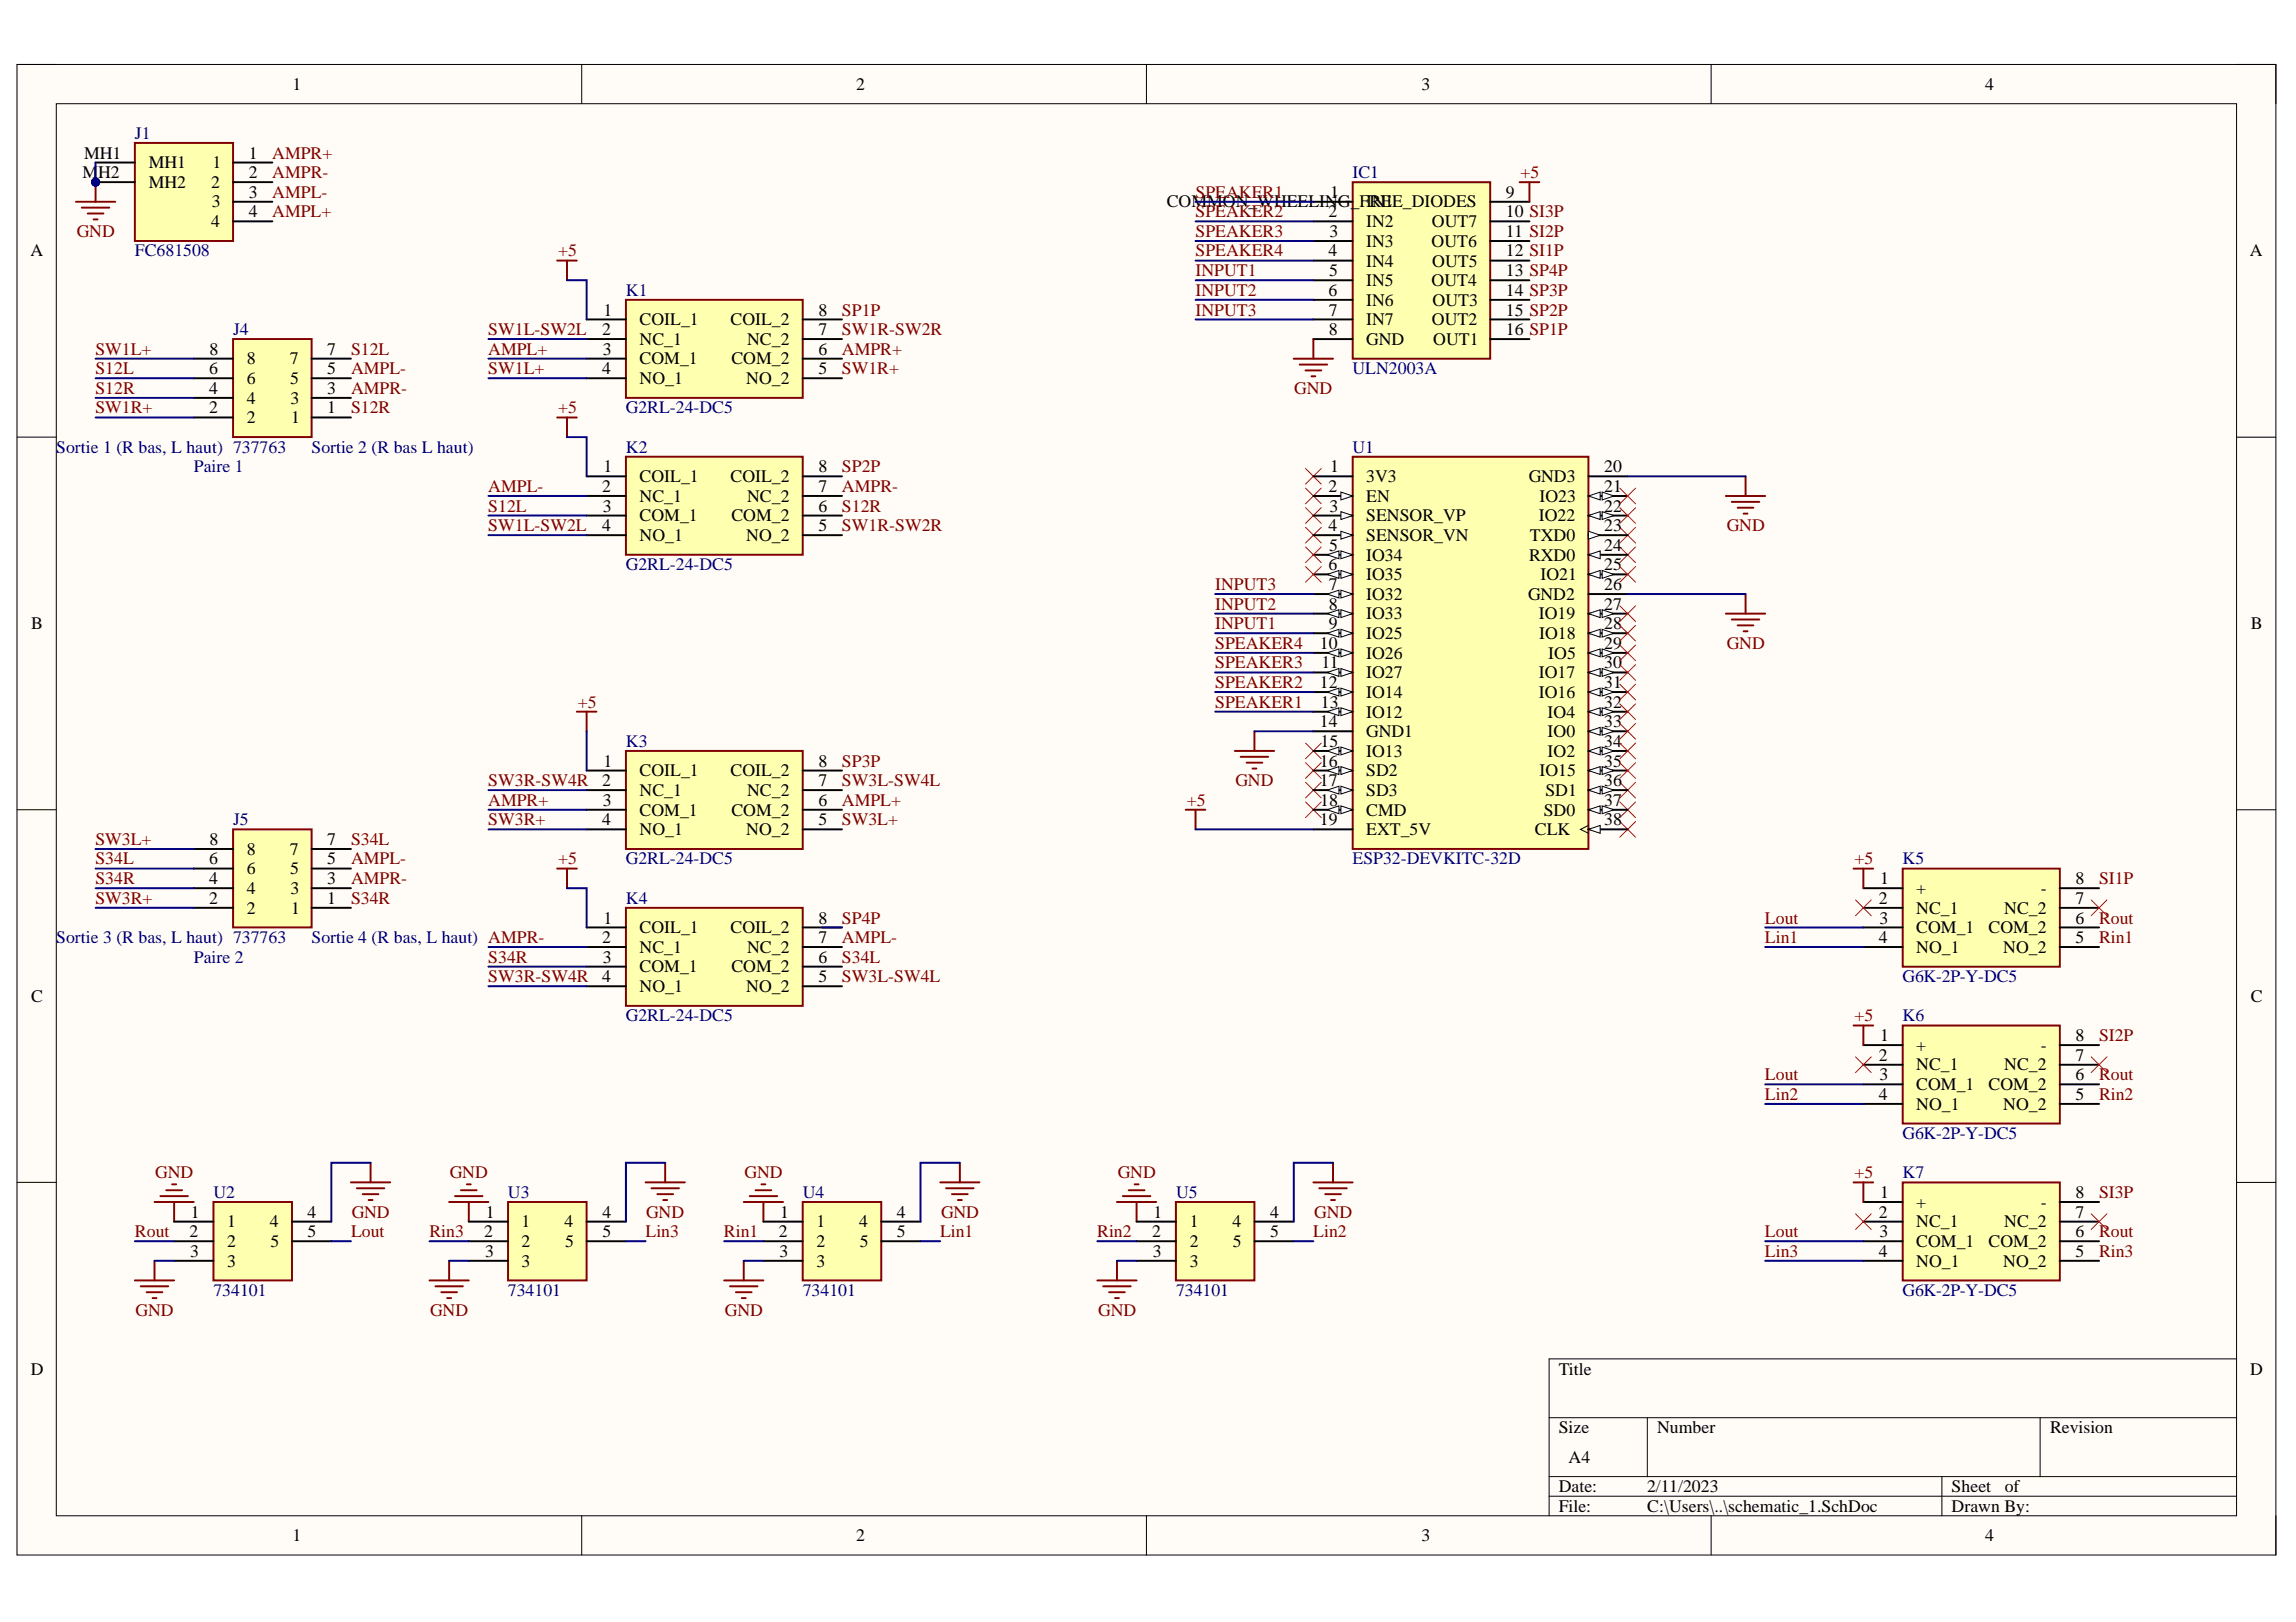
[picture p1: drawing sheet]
<svg xmlns="http://www.w3.org/2000/svg" width="297mm" height="210mm" viewBox="0 0 297 210" stroke-linecap="round" stroke-linejoin="round" font-family="sans-serif">
<defs><g id="words">
<g font-size="2.3">
<text x="37.8" y="11.6">1</text>
<text x="110.7" y="11.6">2</text>
<text x="183.9" y="11.6">3</text>
<text x="256.8" y="11.6">4</text>
<text x="10.7" y="23.1">MH2</text>
<text x="10.9" y="20.5">MH1</text>
<text x="19.2" y="21.8">MH1</text>
<text x="27.5" y="21.8">1</text>
<text x="32.2" y="20.5">1</text>
<text x="32.2" y="23.1">2</text>
<text x="19.2" y="24.3">MH2</text>
<text x="27.3" y="24.3">2</text>
<text x="27.3" y="29.4">4</text>
<text x="27.4" y="26.9">3</text>
<text x="32.2" y="25.6">3</text>
<text x="32.2" y="28.1">4</text>
<text x="151" y="26.9">COMMON_WHEELING_FREE_DIODES</text>
<text x="171.9" y="28.1">2</text>
<text x="172.1" y="25.6">1</text>
<text x="176.8" y="26.9">IN1</text>
<text x="176.8" y="29.4">IN2</text>
<text x="185.3" y="29.4">OUT7</text>
<text x="194.8" y="25.6">9</text>
<text x="194.8" y="28.1">10 SI3P</text>
<text x="3.9" y="33.2">A</text>
<text x="171.9" y="33.2">4</text>
<text x="172" y="35.8">5</text>
<text x="172" y="30.7">3</text>
<text x="176.8" y="31.9">IN3</text>
<text x="176.8" y="34.5">IN4</text>
<text x="185.2" y="31.9">OUT6</text>
<text x="185.3" y="34.5">OUT5</text>
<text x="194.8" y="30.7">11 SI2P</text>
<text x="194.8" y="33.2">12 SI1P</text>
<text x="194.8" y="35.8">13 SP4P</text>
<text x="291.1" y="33.2">A</text>
<text x="78.1" y="40.8">1</text>
<text x="105.9" y="40.8">8</text>
<text x="171.9" y="38.3">6</text>
<text x="171.9" y="40.8">7</text>
<text x="176.8" y="37">IN5</text>
<text x="176.8" y="39.6">IN6</text>
<text x="185.2" y="37">OUT4</text>
<text x="185.3" y="39.6">OUT3</text>
<text x="194.8" y="38.3">14 SP3P</text>
<text x="194.8" y="40.8">15 SP2P</text>
<text x="27.1" y="45.9">8</text>
<text x="31.9" y="47.2">8</text>
<text x="37.5" y="47.2">7</text>
<text x="42.3" y="45.9">7</text>
<text x="77.9" y="43.4">2</text>
<text x="78" y="45.9">3</text>
<text x="82.8" y="42.1">COIL_1</text>
<text x="82.8" y="44.6">NC_1</text>
<text x="82.8" y="47.2">COM_1</text>
<text x="94.5" y="42.1">COIL_2</text>
<text x="94.6" y="47.2">COM_2</text>
<text x="96.7" y="44.6">NC_2</text>
<text x="105.9" y="45.9">6</text>
<text x="105.9" y="43.4">7</text>
<text x="171.9" y="43.4">8</text>
<text x="176.8" y="42.1">IN7</text>
<text x="176.8" y="44.6">GND</text>
<text x="185.3" y="42.1">OUT2</text>
<text x="185.4" y="44.6">OUT1</text>
<text x="194.8" y="43.4">16 SP1P</text>
<text x="27.1" y="53.5">2</text>
<text x="27.1" y="51">4</text>
<text x="27.1" y="48.4">6</text>
<text x="31.9" y="52.2">4</text>
<text x="31.9" y="49.7">6</text>
<text x="37.5" y="49.7">5</text>
<text x="37.6" y="52.2">3</text>
<text x="42.3" y="53.5">1</text>
<text x="42.3" y="51">3</text>
<text x="42.3" y="48.4">5</text>
<text x="77.9" y="48.4">4</text>
<text x="82.8" y="49.7">NO_1</text>
<text x="96.5" y="49.7">NO_2</text>
<text x="105.9" y="48.4">5</text>
<text x="31.9" y="54.8">2</text>
<text x="37.7" y="54.8">1</text>
<text x="77.9" y="63.7">2</text>
<text x="78.1" y="61.1">1</text>
<text x="82.8" y="62.4">COIL_1</text>
<text x="82.8" y="64.9">NC_1</text>
<text x="94.5" y="62.4">COIL_2</text>
<text x="96.7" y="64.9">NC_2</text>
<text x="105.9" y="63.7">7</text>
<text x="105.9" y="61.1">8</text>
<text x="171.9" y="63.7">2</text>
<text x="172.1" y="61.1">1</text>
<text x="176.8" y="62.4">3V3</text>
<text x="176.8" y="64.9">EN</text>
<text x="197.8" y="62.4">GND3</text>
<text x="199.2" y="64.9">IO23</text>
<text x="207.5" y="61.1">20</text>
<text x="207.5" y="63.7">21</text>
<text x="77.9" y="68.7">4</text>
<text x="78" y="66.2">3</text>
<text x="82.8" y="67.5">COM_1</text>
<text x="82.8" y="70">NO_1</text>
<text x="94.6" y="67.5">COM_2</text>
<text x="96.5" y="70">NO_2</text>
<text x="105.9" y="68.7">5</text>
<text x="105.9" y="66.2">6</text>
<text x="171.9" y="68.7">4</text>
<text x="172" y="71.3">5</text>
<text x="172" y="66.2">3</text>
<text x="176.8" y="67.5">SENSOR_VP</text>
<text x="176.8" y="70">SENSOR_VN</text>
<text x="197.9" y="70">TXD0</text>
<text x="199.1" y="67.5">IO22</text>
<text x="207.5" y="66.2">22</text>
<text x="207.5" y="68.7">23</text>
<text x="207.5" y="71.3">24</text>
<text x="171.9" y="73.8">6</text>
<text x="171.9" y="76.4">7</text>
<text x="176.8" y="72.5">IO34</text>
<text x="176.8" y="75.1">IO35</text>
<text x="176.8" y="77.6">IO32</text>
<text x="197.7" y="77.6">GND2</text>
<text x="197.8" y="72.5">RXD0</text>
<text x="199.3" y="75.1">IO21</text>
<text x="207.5" y="73.8">25</text>
<text x="207.5" y="76.4">26</text>
<text x="4" y="81.4">B</text>
<text x="170.7" y="84">10</text>
<text x="171.9" y="78.9">8</text>
<text x="171.9" y="81.4">9</text>
<text x="176.8" y="80.2">IO33</text>
<text x="176.8" y="82.7">IO25</text>
<text x="199.1" y="80.2">IO19</text>
<text x="199.1" y="82.7">IO18</text>
<text x="207.5" y="78.9">27</text>
<text x="207.5" y="81.4">28</text>
<text x="207.5" y="84">29</text>
<text x="291.2" y="81.4">B</text>
<text x="170.7" y="89.1">12</text>
<text x="171" y="86.5">11</text>
<text x="176.8" y="85.2">IO26</text>
<text x="176.8" y="87.8">IO27</text>
<text x="199.1" y="87.8">IO17</text>
<text x="200.3" y="85.2">IO5</text>
<text x="207.5" y="86.5">30</text>
<text x="207.5" y="89.1">31</text>
<text x="170.7" y="94.1">14</text>
<text x="170.9" y="91.6">13</text>
<text x="176.8" y="90.3">IO14</text>
<text x="176.8" y="92.9">IO12</text>
<text x="176.8" y="95.4">GND1</text>
<text x="199.1" y="90.3">IO16</text>
<text x="200.2" y="92.9">IO4</text>
<text x="200.2" y="95.4">IO0</text>
<text x="207.5" y="91.6">32</text>
<text x="207.5" y="94.1">33</text>
<text x="77.9" y="101.7">2</text>
<text x="78.1" y="99.2">1</text>
<text x="82.8" y="100.5">COIL_1</text>
<text x="94.5" y="100.5">COIL_2</text>
<text x="105.9" y="101.7">7</text>
<text x="105.9" y="99.2">8</text>
<text x="170.7" y="99.2">16</text>
<text x="170.7" y="101.7">17</text>
<text x="170.8" y="96.7">15</text>
<text x="176.8" y="97.9">IO13</text>
<text x="176.8" y="100.5">SD2</text>
<text x="199.2" y="100.5">IO15</text>
<text x="200.2" y="97.9">IO2</text>
<text x="207.5" y="96.7">34</text>
<text x="207.5" y="99.2">35</text>
<text x="207.5" y="101.7">36</text>
<text x="77.9" y="106.8">4</text>
<text x="78" y="104.3">3</text>
<text x="82.8" y="103">NC_1</text>
<text x="82.8" y="105.5">COM_1</text>
<text x="94.6" y="105.5">COM_2</text>
<text x="96.7" y="103">NC_2</text>
<text x="105.9" y="106.8">5</text>
<text x="105.9" y="104.3">6</text>
<text x="170.7" y="106.8">19</text>
<text x="170.8" y="104.3">18</text>
<text x="176.8" y="103">SD3</text>
<text x="176.8" y="105.5">CMD</text>
<text x="199.7" y="105.5">SD0</text>
<text x="199.9" y="103">SD1</text>
<text x="207.5" y="104.3">37</text>
<text x="207.5" y="106.8">38</text>
<text x="27.1" y="111.9">6</text>
<text x="27.1" y="109.3">8</text>
<text x="31.9" y="113.1">6</text>
<text x="31.9" y="110.6">8</text>
<text x="37.5" y="110.6">7</text>
<text x="37.5" y="113.1">5</text>
<text x="42.3" y="111.9">5</text>
<text x="42.3" y="109.3">7</text>
<text x="82.8" y="108.1">NO_1</text>
<text x="96.5" y="108.1">NO_2</text>
<text x="176.8" y="108.1">EXT_5V</text>
<text x="198.6" y="108.1">CLK</text>
<text x="27.1" y="117">2</text>
<text x="27.1" y="114.4">4</text>
<text x="31.9" y="118.2">2</text>
<text x="31.9" y="115.7">4</text>
<text x="37.6" y="115.7">3</text>
<text x="37.7" y="118.2">1</text>
<text x="42.3" y="117">1</text>
<text x="42.3" y="114.4">3</text>
<text x="78.1" y="119.5">1</text>
<text x="105.9" y="119.5">8</text>
<text x="243.1" y="117">2</text>
<text x="243.1" y="119.5">3</text>
<text x="243.2" y="114.4">1</text>
<text x="247.9" y="115.7">+</text>
<text x="247.9" y="118.2">NC_1</text>
<text x="259.3" y="118.2">NC_2</text>
<text x="264" y="115.7">-</text>
<text x="268.5" y="119.5">6</text>
<text x="268.5" y="117">7</text>
<text x="268.5" y="114.4">8</text>
<text x="77.9" y="122">2</text>
<text x="78" y="124.6">3</text>
<text x="82.8" y="120.8">COIL_1</text>
<text x="82.8" y="123.3">NC_1</text>
<text x="82.8" y="125.8">COM_1</text>
<text x="94.5" y="120.8">COIL_2</text>
<text x="94.6" y="125.8">COM_2</text>
<text x="96.7" y="123.3">NC_2</text>
<text x="105.9" y="124.6">6</text>
<text x="105.9" y="122">7</text>
<text x="243.1" y="122">4</text>
<text x="247.9" y="120.8">COM_1</text>
<text x="247.9" y="123.3">NO_1</text>
<text x="257.3" y="120.8">COM_2</text>
<text x="259.2" y="123.3">NO_2</text>
<text x="268.5" y="122">5</text>
<text x="4" y="129.6">C</text>
<text x="77.9" y="127.1">4</text>
<text x="82.8" y="128.4">NO_1</text>
<text x="96.5" y="128.4">NO_2</text>
<text x="105.9" y="127.1">5</text>
<text x="291.2" y="129.6">C</text>
<text x="243.1" y="137.3">2</text>
<text x="243.2" y="134.7">1</text>
<text x="247.9" y="136">+</text>
<text x="264" y="136">-</text>
<text x="268.5" y="137.3">7</text>
<text x="268.5" y="134.7">8</text>
<text x="243.1" y="142.4">4</text>
<text x="243.1" y="139.8">3</text>
<text x="247.9" y="138.5">NC_1</text>
<text x="247.9" y="141.1">COM_1</text>
<text x="247.9" y="143.6">NO_1</text>
<text x="257.3" y="141.1">COM_2</text>
<text x="259.2" y="143.6">NO_2</text>
<text x="259.3" y="138.5">NC_2</text>
<text x="268.5" y="142.4">5</text>
<text x="268.5" y="139.8">6</text>
<text x="243.2" y="155">1</text>
<text x="268.5" y="155">8</text>
<text x="24.5" y="160.1">2</text>
<text x="24.7" y="157.6">1</text>
<text x="29.4" y="158.8">1</text>
<text x="29.4" y="161.4">2</text>
<text x="34.9" y="158.8">4</text>
<text x="35" y="161.4">5</text>
<text x="39.8" y="157.6">4</text>
<text x="39.8" y="160.1">5</text>
<text x="62.6" y="160.1">2</text>
<text x="62.8" y="157.6">1</text>
<text x="67.5" y="158.8">1</text>
<text x="67.5" y="161.4">2</text>
<text x="73" y="158.8">4</text>
<text x="73.1" y="161.4">5</text>
<text x="77.9" y="157.6">4</text>
<text x="77.9" y="160.1">5</text>
<text x="100.8" y="160.1">2</text>
<text x="100.9" y="157.6">1</text>
<text x="105.6" y="158.8">1</text>
<text x="105.6" y="161.4">2</text>
<text x="111.2" y="158.8">4</text>
<text x="111.3" y="161.4">5</text>
<text x="116" y="157.6">4</text>
<text x="116" y="160.1">5</text>
<text x="149.1" y="160.1">2</text>
<text x="149.2" y="157.6">1</text>
<text x="153.9" y="158.8">1</text>
<text x="153.9" y="161.4">2</text>
<text x="159.5" y="158.8">4</text>
<text x="159.5" y="161.4">5</text>
<text x="164.3" y="157.6">4</text>
<text x="164.3" y="160.1">5</text>
<text x="243.1" y="157.6">2</text>
<text x="243.1" y="160.1">3</text>
<text x="247.9" y="156.3">+</text>
<text x="247.9" y="158.8">NC_1</text>
<text x="247.9" y="161.4">COM_1</text>
<text x="257.3" y="161.4">COM_2</text>
<text x="259.3" y="158.8">NC_2</text>
<text x="264" y="156.3">-</text>
<text x="268.5" y="160.1">6</text>
<text x="268.5" y="157.6">7</text>
<text x="24.6" y="162.6">3</text>
<text x="29.4" y="163.9">3</text>
<text x="62.8" y="162.6">3</text>
<text x="67.5" y="163.9">3</text>
<text x="100.9" y="162.6">3</text>
<text x="105.6" y="163.9">3</text>
<text x="149.1" y="162.6">3</text>
<text x="153.9" y="163.9">3</text>
<text x="243.1" y="162.6">4</text>
<text x="247.9" y="163.9">NO_1</text>
<text x="259.2" y="163.9">NO_2</text>
<text x="268.5" y="162.6">5</text>
<text x="4" y="177.9">D</text>
<text x="201.7" y="177.9">Title</text>
<text x="291.1" y="177.9">D</text>
<text x="201.7" y="185.5">Size</text>
<text x="214.4" y="185.5">Number</text>
<text x="265.2" y="185.5">Revision</text>
<text x="202.9" y="189.3">A4</text>
<text x="201.7" y="193.1">Date:</text>
<text x="201.7" y="195.6">File:</text>
<text x="213.1" y="193.1">2/11/2023</text>
<text x="213.1" y="195.6">C:\Users\..\schematic_1.SchDoc</text>
<text x="252.5" y="193.1">Sheet</text>
<text x="252.5" y="195.6">Drawn By:</text>
<text x="259.4" y="193.1">of</text>
<text x="37.8" y="199.5">1</text>
<text x="110.7" y="199.5">2</text>
<text x="183.9" y="199.5">3</text>
<text x="256.8" y="199.5">4</text>
</g>
<g font-size="2.3" fill="#000080">
<text x="17.5" y="18">J1</text>
<text x="175" y="23.1">IC1</text>
<text x="17.5" y="33.2">FC681508</text>
<text x="81" y="38.3">K1</text>
<text x="30.1" y="43.4">J4</text>
<text x="81" y="53.5">G2RL-24-DC5</text>
<text x="175" y="48.4">ULN2003A</text>
<text x="7.3" y="58.6">Sortie 1 (R bas, L haut) 737763</text>
<text x="40.3" y="58.6">Sortie 2 (R bas L haut)</text>
<text x="81" y="58.6">K2</text>
<text x="175" y="58.6">U1</text>
<text x="25.1" y="61.1">Paire 1</text>
<text x="81" y="73.8">G2RL-24-DC5</text>
<text x="81" y="96.7">K3</text>
<text x="30.1" y="106.8">J5</text>
<text x="81" y="111.9">G2RL-24-DC5</text>
<text x="175" y="111.9">ESP32-DEVKITC-32D</text>
<text x="246.1" y="111.9">K5</text>
<text x="81" y="117">K4</text>
<text x="7.3" y="122">Sortie 3 (R bas, L haut) 737763</text>
<text x="25.1" y="124.6">Paire 2</text>
<text x="40.3" y="122">Sortie 4 (R bas, L haut) AMPR-</text>
<text x="246.1" y="127.1">G6K-2P-Y-DC5</text>
<text x="81" y="132.2">G2RL-24-DC5</text>
<text x="246.1" y="132.2">K6</text>
<text x="246.1" y="147.4">G6K-2P-Y-DC5</text>
<text x="27.6" y="155">U2</text>
<text x="65.7" y="155">U3</text>
<text x="103.9" y="155">U4</text>
<text x="152.1" y="155">U5</text>
<text x="246.1" y="152.5">K7</text>
<text x="27.6" y="167.7">734101</text>
<text x="65.7" y="167.7">734101</text>
<text x="103.9" y="167.7">734101</text>
<text x="152.1" y="167.7">734101</text>
<text x="246.1" y="167.7">G6K-2P-Y-DC5</text>
</g>
<g font-size="2.3" fill="#800000">
<text x="35.2" y="20.5">AMPR+</text>
<text x="35.2" y="23.1">AMPR-</text>
<text x="196.7" y="23.1">+5</text>
<text x="35.2" y="25.6">AMPL-</text>
<text x="35.2" y="28.1">AMPL+</text>
<text x="154.7" y="25.6">SPEAKER1</text>
<text x="154.7" y="28.1">SPEAKER2</text>
<text x="9.9" y="30.7">GND</text>
<text x="72.2" y="33.2">+5</text>
<text x="154.7" y="30.7">SPEAKER3</text>
<text x="154.7" y="33.2">SPEAKER4</text>
<text x="154.7" y="35.8">INPUT1</text>
<text x="108.9" y="40.8">SP1P</text>
<text x="154.7" y="38.3">INPUT2</text>
<text x="154.7" y="40.8">INPUT3</text>
<text x="12.3" y="45.9">SW1L+</text>
<text x="45.4" y="45.9">S12L</text>
<text x="63.2" y="45.9">AMPL+</text>
<text x="63.2" y="43.4">SW1L-SW2L</text>
<text x="108.9" y="43.4">SW1R-SW2R</text>
<text x="108.9" y="45.9">AMPR+</text>
<text x="12.3" y="53.5">SW1R+</text>
<text x="12.3" y="51">S12R</text>
<text x="12.3" y="48.4">S12L</text>
<text x="45.4" y="48.4">AMPL-</text>
<text x="45.4" y="51">AMPR-</text>
<text x="45.4" y="53.5">S12R</text>
<text x="63.2" y="48.4">SW1L+</text>
<text x="72.2" y="53.5">+5</text>
<text x="108.9" y="48.4">SW1R+</text>
<text x="167.5" y="51">GND</text>
<text x="63.2" y="63.7">AMPL-</text>
<text x="108.9" y="63.7">AMPR-</text>
<text x="108.9" y="61.1">SP2P</text>
<text x="63.2" y="66.2">S12L</text>
<text x="63.2" y="68.7">SW1L-SW2L</text>
<text x="108.9" y="68.7">SW1R-SW2R</text>
<text x="108.9" y="66.2">S12R</text>
<text x="223.4" y="68.7">GND</text>
<text x="157.2" y="76.4">INPUT3</text>
<text x="157.2" y="84">SPEAKER4</text>
<text x="157.2" y="81.4">INPUT1</text>
<text x="157.2" y="78.9">INPUT2</text>
<text x="223.4" y="84">GND</text>
<text x="157.2" y="89.1">SPEAKER2</text>
<text x="157.2" y="86.5">SPEAKER3</text>
<text x="74.8" y="91.6">+5</text>
<text x="157.2" y="91.6">SPEAKER1</text>
<text x="63.2" y="101.7">SW3R-SW4R</text>
<text x="108.9" y="101.7">SW3L-SW4L</text>
<text x="108.9" y="99.2">SP3P</text>
<text x="159.8" y="101.7">GND</text>
<text x="63.2" y="104.3">AMPR+</text>
<text x="63.2" y="106.8">SW3R+</text>
<text x="108.9" y="106.8">SW3L+</text>
<text x="108.9" y="104.3">AMPL+</text>
<text x="153.5" y="104.3">+5</text>
<text x="12.3" y="109.3">SW3L+</text>
<text x="12.3" y="111.9">S34L</text>
<text x="45.4" y="111.9">AMPL-</text>
<text x="45.4" y="109.3">S34L</text>
<text x="72.2" y="111.9">+5</text>
<text x="239.9" y="111.9">+5</text>
<text x="12.3" y="114.4">S34R</text>
<text x="12.3" y="117">SW3R+</text>
<text x="45.4" y="117">S34R</text>
<text x="45.4" y="114.4">AMPR-</text>
<text x="108.9" y="119.5">SP4P</text>
<text x="228.3" y="119.5">Lout</text>
<text x="271.6" y="114.4">SI1P</text>
<text x="271.6" y="119.5">Rout</text>
<text x="63.2" y="124.6">S34R</text>
<text x="108.9" y="124.6">S34L</text>
<text x="108.9" y="122">AMPL-</text>
<text x="228.3" y="122">Lin1</text>
<text x="271.6" y="122">Rin1</text>
<text x="63.2" y="127.1">SW3R-SW4R</text>
<text x="108.9" y="127.1">SW3L-SW4L</text>
<text x="239.9" y="132.2">+5</text>
<text x="271.6" y="134.7">SI2P</text>
<text x="228.3" y="139.8">Lout</text>
<text x="228.3" y="142.4">Lin2</text>
<text x="271.6" y="142.4">Rin2</text>
<text x="271.6" y="139.8">Rout</text>
<text x="20.1" y="152.5">GND</text>
<text x="58.2" y="152.5">GND</text>
<text x="96.3" y="152.5">GND</text>
<text x="144.6" y="152.5">GND</text>
<text x="239.9" y="152.5">+5</text>
<text x="271.6" y="155">SI3P</text>
<text x="17.5" y="160.1">Rout</text>
<text x="45.4" y="160.1">Lout</text>
<text x="45.5" y="157.6">GND</text>
<text x="55.6" y="160.1">Rin3</text>
<text x="83.5" y="160.1">Lin3</text>
<text x="83.6" y="157.6">GND</text>
<text x="93.7" y="160.1">Rin1</text>
<text x="121.6" y="160.1">Lin1</text>
<text x="121.7" y="157.6">GND</text>
<text x="142" y="160.1">Rin2</text>
<text x="169.9" y="160.1">Lin2</text>
<text x="170" y="157.6">GND</text>
<text x="228.3" y="160.1">Lout</text>
<text x="271.6" y="160.1">Rout</text>
<text x="228.3" y="162.6">Lin3</text>
<text x="271.6" y="162.6">Rin3</text>
<text x="17.5" y="170.3">GND</text>
<text x="55.6" y="170.3">GND</text>
<text x="93.8" y="170.3">GND</text>
<text x="142.1" y="170.3">GND</text>
</g>
</g></defs>
<path d="M2.2 8.3h292.2v192.9h-292.2z" fill-rule="evenodd" fill="#fffcf8"/>
<path d="M2.2 8.3h292.2v192.9h-292.2z" fill="none" stroke="#000" stroke-width=".13"/>
<path d="M7.3 13.4h282v182.8h-282z" fill-rule="evenodd" fill="#fffcf8"/>
<g fill="none" stroke="#000" stroke-width=".13">
<path d="M2.2 8.3h5.1M7.3 13.4h282v182.8h-282zM75.3 8.3v5.1M148.3 8.3v5.1M221.4 8.3v5.1M289.3 8.3h5.1v5.1M2.2 56.6h5.1M289.3 56.6h5.1M2.2 104.8h5.1M289.3 104.8h5.1M2.2 153h5.1M289.3 153h5.1"/>
<path d="M289.3 175.9h-88.9v20.3M75.3 196.2v5M148.3 196.2v5M200.4 183.5h88.9M200.4 191.1h88.9M200.4 193.6h88.9M213.1 183.5v7.6M221.4 196.2v5M251.2 191.1v5.1M263.9 183.5v7.6M294.4 196.2v5"/>
</g>
<circle cx="12.4" cy="23.6" r=".51" fill="#000080"/>
<circle cx="12.4" cy="23.6" r=".51" fill="none" stroke="#000080" stroke-width=".13"/>
<path d="M17.4 18.5h12.8v12.7h-12.8z" fill-rule="evenodd" fill="#ffffb0"/>
<path d="M17.4 18.5h12.8v12.7h-12.8z" fill="none" stroke="#800000" stroke-width=".25"/>
<path d="M12.4 21h5M12.4 23.6h5M30.2 21h5M30.2 23.6h5M30.2 26.1h5M30.2 28.6h5" fill="none" stroke="#000" stroke-width=".25"/>
<circle cx="12.4" cy="23.6" r=".51" fill="#000080"/>
<circle cx="12.4" cy="23.6" r=".51" fill="none" stroke="#000080" stroke-width=".13"/>
<path d="M81 38.8h22.8v12.7h-22.8z" fill-rule="evenodd" fill="#ffffb0"/>
<path d="M81 38.8h22.8v12.7h-22.8z" fill="none" stroke="#800000" stroke-width=".25"/>
<path d="M75.9 41.3h5.1M75.9 43.9h5.1M75.9 46.4h5.1M75.9 49h5.1M103.8 41.3h5.1M103.8 43.9h5.1M103.8 46.4h5.1M103.8 49h5.1" fill="none" stroke="#000" stroke-width=".25"/>
<path d="M81 59.1h22.8v12.7h-22.8z" fill-rule="evenodd" fill="#ffffb0"/>
<path d="M81 59.1h22.8v12.7h-22.8z" fill="none" stroke="#800000" stroke-width=".25"/>
<path d="M75.9 61.6h5.1M75.9 64.2h5.1M75.9 66.7h5.1M75.9 69.3h5.1M103.8 61.6h5.1M103.8 64.2h5.1M103.8 66.7h5.1M103.8 69.3h5.1" fill="none" stroke="#000" stroke-width=".25"/>
<path d="M81 97.2h22.8v12.7h-22.8z" fill-rule="evenodd" fill="#ffffb0"/>
<path d="M81 97.2h22.8v12.7h-22.8z" fill="none" stroke="#800000" stroke-width=".25"/>
<path d="M75.9 99.7h5.1M103.8 99.7h5.1M75.9 102.3h5.1M75.9 104.8h5.1M75.9 107.3h5.1M103.8 102.3h5.1M103.8 104.8h5.1M103.8 107.3h5.1" fill="none" stroke="#000" stroke-width=".25"/>
<path d="M81 117.5h22.8v12.7h-22.8z" fill-rule="evenodd" fill="#ffffb0"/>
<path d="M81 117.5h22.8v12.7h-22.8z" fill="none" stroke="#800000" stroke-width=".25"/>
<path d="M75.9 120h5.1M75.9 122.6h5.1M75.9 125.1h5.1M75.9 127.6h5.1M103.8 120h5.1M103.8 122.6h5.1M103.8 125.1h5.1M103.8 127.6h5.1" fill="none" stroke="#000" stroke-width=".25"/>
<path d="M246.2 112.4h20.3v12.7h-20.3z" fill-rule="evenodd" fill="#ffffb0"/>
<path d="M246.2 112.4h20.3v12.7h-20.3z" fill="none" stroke="#800000" stroke-width=".25"/>
<path d="M241.1 114.9h5.1M241.1 117.5h5.1M266.5 114.9h5.1M266.5 117.5h5.1M241.1 120h5.1M241.1 122.6h5.1M266.5 120h5.1M266.5 122.6h5.1" fill="none" stroke="#000" stroke-width=".25"/>
<path d="M246.2 132.7h20.3v12.7h-20.3z" fill-rule="evenodd" fill="#ffffb0"/>
<path d="M246.2 132.7h20.3v12.7h-20.3z" fill="none" stroke="#800000" stroke-width=".25"/>
<path d="M241.1 135.2h5.1M241.1 137.8h5.1M266.5 135.2h5.1M266.5 137.8h5.1M241.1 140.3h5.1M241.1 142.9h5.1M266.5 140.3h5.1M266.5 142.9h5.1" fill="none" stroke="#000" stroke-width=".25"/>
<path d="M246.2 153h20.3v12.7h-20.3z" fill-rule="evenodd" fill="#ffffb0"/>
<path d="M246.2 153h20.3v12.7h-20.3z" fill="none" stroke="#800000" stroke-width=".25"/>
<path d="M241.1 155.5h5.1M241.1 158.1h5.1M266.5 155.5h5.1M266.5 158.1h5.1M241.1 160.6h5.1M241.1 163.2h5.1M266.5 160.6h5.1M266.5 163.2h5.1" fill="none" stroke="#000" stroke-width=".25"/>
<path d="M175 23.6h17.8v22.8h-17.8z" fill-rule="evenodd" fill="#ffffb0"/>
<g fill="none" stroke="#800000" stroke-width=".25">
<path d="M175 23.6h17.8v22.8h-17.8zM196.6 23.6h2.5M197.9 23.6v2.5M167.4 46.4h5.1M168.1 47.2h3.6M168.9 47.9h2M169.7 48.7h.5M169.9 43.9v2.5M223.3 64.2h5.1M223.3 79.4h5.1M224 64.9h3.6M224.8 65.7h2"/>
<path d="M225.6 66.5h.5M225.8 61.6v2.6M225.8 76.9v2.5M159.7 97.2h5.1M160.5 97.9h3.6M161.3 98.7h2M162 99.5h.5M162.3 94.6v2.6M224 80.2h3.6M224.8 80.9h2M225.6 81.7h.5M153.4 104.8h2.5"/>
<path d="M154.7 104.8v2.5"/>
</g>
<g fill="none" stroke="#000" stroke-width=".25">
<path d="M169.9 26.1h5.1M169.9 28.6h5.1M169.9 31.2h5.1M169.9 33.7h5.1M169.9 36.3h5.1M169.9 38.8h5.1M192.8 26.1h5.1M192.8 28.6h5.1M192.8 31.2h5.1M192.8 33.7h5.1M192.8 36.3h5.1M192.8 38.8h5.1"/>
<path d="M169.9 41.3h5.1M169.9 43.9h5.1M192.8 41.3h5.1M192.8 43.9h5.1"/>
</g>
<g fill="none" stroke="#f00" stroke-width=".13">
<path d="M168.9 68.2l2 2.1M168.9 65.7l2 2M168.9 63.2l2 2M168.9 60.6l2 2.1M170.9 68.2l-2 2.1M170.9 65.7l-2 2M170.9 63.2l-2 2M170.9 60.6l-2 2.1M209.6 68.2l2 2.1M209.6 70.8l2 2M211.6 68.2l-2 2.1M211.6 70.8l-2 2"/>
<path d="M168.9 98.7l2 2M168.9 96.2l2 2M170.9 98.7l-2 2M170.9 96.2l-2 2M168.9 103.8l2 2M168.9 101.2l2 2.1M170.9 103.8l-2 2M170.9 101.2l-2 2.1M209.6 101.2l2 2.1M209.6 103.8l2 2M209.6 106.3l2 2M211.6 101.2l-2 2.1"/>
<path d="M211.6 103.8l-2 2M211.6 106.3l-2 2"/>
</g>
<path d="M30.2 43.9h10.1v12.7h-10.1z" fill-rule="evenodd" fill="#ffffb0"/>
<path d="M30.2 43.9h10.1v12.7h-10.1z" fill="none" stroke="#800000" stroke-width=".25"/>
<path d="M25.1 54h5.1M25.1 51.5h5.1M25.1 49h5.1M25.1 46.4h5.1M40.3 54h5.1M40.3 51.5h5.1M40.3 49h5.1M40.3 46.4h5.1" fill="none" stroke="#000" stroke-width=".25"/>
<path d="M30.2 107.3h10.1v12.7h-10.1z" fill-rule="evenodd" fill="#ffffb0"/>
<path d="M9.8 26.1h5.1M10.6 26.9h3.5M11.3 27.6h2.1M12.1 28.4h.5M12.4 23.6v2.5M30.2 107.3h10.1v12.7h-10.1z" fill="none" stroke="#800000" stroke-width=".25"/>
<path d="M25.1 117.5h5.1M25.1 114.9h5.1M25.1 112.4h5.1M25.1 109.9h5.1M40.3 117.5h5.1M40.3 114.9h5.1M40.3 112.4h5.1M40.3 109.9h5.1" fill="none" stroke="#000" stroke-width=".25"/>
<circle cx="12.4" cy="23.6" r=".51" fill="#000080"/>
<circle cx="12.4" cy="23.6" r=".51" fill="none" stroke="#000080" stroke-width=".13"/>
<path d="M175 59.1h30.5v50.8h-30.5z" fill-rule="evenodd" fill="#ffffb0"/>
<path d="M175 59.1h30.5v50.8h-30.5z" fill="none" stroke="#800000" stroke-width=".25"/>
<path d="M169.9 61.6h5.1M169.9 64.2h5.1" fill="none" stroke="#000" stroke-width=".25"/>
<path d="M173.5 63.7l1.5 .5-1.5 .5z" fill="#f8fcff"/>
<path d="M173.5 63.7l1.5 .5-1.5 .5z" fill="none" stroke="#000" stroke-width=".13"/>
<path d="M169.9 66.7h5.1" fill="none" stroke="#000" stroke-width=".25"/>
<path d="M173.5 66.2l1.5 .5-1.5 .5z" fill="#f8fcff"/>
<path d="M173.5 66.2l1.5 .5-1.5 .5z" fill="none" stroke="#000" stroke-width=".13"/>
<path d="M169.9 69.3h5.1" fill="none" stroke="#000" stroke-width=".25"/>
<path d="M173.5 68.7l1.5 .6-1.5 .5z" fill="#f8fcff"/>
<path d="M173.5 68.7l1.5 .6-1.5 .5z" fill="none" stroke="#000" stroke-width=".13"/>
<path d="M169.9 71.8h5.1" fill="none" stroke="#000" stroke-width=".25"/>
<path d="M173.5 71.3l1.5 .5-1.5 .5z" fill="#f8fcff"/>
<path d="M173.5 71.3l1.5 .5-1.5 .5z" fill="none" stroke="#000" stroke-width=".13"/>
<path d="M171.7 71.8l1.5-.5v1z" fill="#f8fcff"/>
<path d="M171.7 71.8l1.5-.5v1z" fill="none" stroke="#000" stroke-width=".13"/>
<path d="M169.9 74.3h5.1" fill="none" stroke="#000" stroke-width=".25"/>
<path d="M173.5 73.8l1.5 .5-1.5 .5z" fill="#f8fcff"/>
<path d="M173.5 73.8l1.5 .5-1.5 .5z" fill="none" stroke="#000" stroke-width=".13"/>
<path d="M171.7 74.3l1.5-.5v1z" fill="#f8fcff"/>
<path d="M171.7 74.3l1.5-.5v1z" fill="none" stroke="#000" stroke-width=".13"/>
<path d="M169.9 76.9h5.1" fill="none" stroke="#000" stroke-width=".25"/>
<path d="M173.5 76.4l1.5 .5-1.5 .5z" fill="#f8fcff"/>
<path d="M173.5 76.4l1.5 .5-1.5 .5z" fill="none" stroke="#000" stroke-width=".13"/>
<path d="M171.7 76.9l1.5-.5v1z" fill="#f8fcff"/>
<path d="M171.7 76.9l1.5-.5v1z" fill="none" stroke="#000" stroke-width=".13"/>
<path d="M169.9 79.4h5.1" fill="none" stroke="#000" stroke-width=".25"/>
<path d="M173.5 78.9l1.5 .5-1.5 .5z" fill="#f8fcff"/>
<path d="M173.5 78.9l1.5 .5-1.5 .5z" fill="none" stroke="#000" stroke-width=".13"/>
<path d="M171.7 79.4l1.5-.5v1z" fill="#f8fcff"/>
<path d="M171.7 79.4l1.5-.5v1z" fill="none" stroke="#000" stroke-width=".13"/>
<path d="M169.9 81.9h5.1" fill="none" stroke="#000" stroke-width=".25"/>
<path d="M173.5 81.4l1.5 .5-1.5 .6z" fill="#f8fcff"/>
<path d="M173.5 81.4l1.5 .5-1.5 .6z" fill="none" stroke="#000" stroke-width=".13"/>
<path d="M171.7 81.9l1.5-.5v1.1z" fill="#f8fcff"/>
<path d="M171.7 81.9l1.5-.5v1.1z" fill="none" stroke="#000" stroke-width=".13"/>
<path d="M169.9 84.5h5.1" fill="none" stroke="#000" stroke-width=".25"/>
<path d="M173.5 84l1.5 .5-1.5 .5z" fill="#f8fcff"/>
<path d="M173.5 84l1.5 .5-1.5 .5z" fill="none" stroke="#000" stroke-width=".13"/>
<path d="M171.7 84.5l1.5-.5v1z" fill="#f8fcff"/>
<path d="M171.7 84.5l1.5-.5v1z" fill="none" stroke="#000" stroke-width=".13"/>
<path d="M169.9 87h5.1" fill="none" stroke="#000" stroke-width=".25"/>
<path d="M173.5 86.5l1.5 .5-1.5 .5z" fill="#f8fcff"/>
<path d="M173.5 86.5l1.5 .5-1.5 .5z" fill="none" stroke="#000" stroke-width=".13"/>
<path d="M171.7 87l1.5-.5v1z" fill="#f8fcff"/>
<path d="M171.7 87l1.5-.5v1z" fill="none" stroke="#000" stroke-width=".13"/>
<path d="M169.9 89.6h5.1" fill="none" stroke="#000" stroke-width=".25"/>
<path d="M173.5 89.1l1.5 .5-1.5 .5z" fill="#f8fcff"/>
<path d="M173.5 89.1l1.5 .5-1.5 .5z" fill="none" stroke="#000" stroke-width=".13"/>
<path d="M171.7 89.6l1.5-.5v1z" fill="#f8fcff"/>
<path d="M171.7 89.6l1.5-.5v1z" fill="none" stroke="#000" stroke-width=".13"/>
<path d="M169.9 92.1h5.1" fill="none" stroke="#000" stroke-width=".25"/>
<path d="M173.5 91.6l1.5 .5-1.5 .5z" fill="#f8fcff"/>
<path d="M173.5 91.6l1.5 .5-1.5 .5z" fill="none" stroke="#000" stroke-width=".13"/>
<path d="M171.7 92.1l1.5-.5v1z" fill="#f8fcff"/>
<path d="M171.7 92.1l1.5-.5v1z" fill="none" stroke="#000" stroke-width=".13"/>
<path d="M169.9 94.6h5.1M169.9 97.2h5.1" fill="none" stroke="#000" stroke-width=".25"/>
<path d="M173.5 96.7l1.5 .5-1.5 .5z" fill="#f8fcff"/>
<path d="M173.5 96.7l1.5 .5-1.5 .5z" fill="none" stroke="#000" stroke-width=".13"/>
<path d="M171.7 97.2l1.5-.5v1z" fill="#f8fcff"/>
<path d="M171.7 97.2l1.5-.5v1z" fill="none" stroke="#000" stroke-width=".13"/>
<path d="M169.9 99.7h5.1" fill="none" stroke="#000" stroke-width=".25"/>
<path d="M173.5 99.2l1.5 .5-1.5 .5z" fill="#f8fcff"/>
<path d="M173.5 99.2l1.5 .5-1.5 .5z" fill="none" stroke="#000" stroke-width=".13"/>
<path d="M171.7 99.7l1.5-.5v1z" fill="#f8fcff"/>
<path d="M171.7 99.7l1.5-.5v1z" fill="none" stroke="#000" stroke-width=".13"/>
<path d="M169.9 102.3h5.1" fill="none" stroke="#000" stroke-width=".25"/>
<path d="M173.5 101.7l1.5 .6-1.5 .5z" fill="#f8fcff"/>
<path d="M173.5 101.7l1.5 .6-1.5 .5z" fill="none" stroke="#000" stroke-width=".13"/>
<path d="M171.7 102.3l1.5-.6v1.1z" fill="#f8fcff"/>
<path d="M171.7 102.3l1.5-.6v1.1z" fill="none" stroke="#000" stroke-width=".13"/>
<path d="M169.9 104.8h5.1" fill="none" stroke="#000" stroke-width=".25"/>
<path d="M173.5 104.3l1.5 .5-1.5 .5z" fill="#f8fcff"/>
<path d="M173.5 104.3l1.5 .5-1.5 .5z" fill="none" stroke="#000" stroke-width=".13"/>
<path d="M171.7 104.8l1.5-.5v1z" fill="#f8fcff"/>
<path d="M171.7 104.8l1.5-.5v1z" fill="none" stroke="#000" stroke-width=".13"/>
<path d="M205.5 61.6h5.1M205.5 64.2h5.1M169.9 107.3h5.1" fill="none" stroke="#000" stroke-width=".25"/>
<path d="M205.5 64.2l1.5-.5v1z" fill="#f8fcff"/>
<path d="M205.5 64.2l1.5-.5v1z" fill="none" stroke="#000" stroke-width=".13"/>
<path d="M207.3 63.7l1.5 .5-1.5 .5z" fill="#f8fcff"/>
<path d="M207.3 63.7l1.5 .5-1.5 .5z" fill="none" stroke="#000" stroke-width=".13"/>
<path d="M205.5 66.7h5.1" fill="none" stroke="#000" stroke-width=".25"/>
<path d="M205.5 66.7l1.5-.5v1z" fill="#f8fcff"/>
<path d="M205.5 66.7l1.5-.5v1z" fill="none" stroke="#000" stroke-width=".13"/>
<path d="M207.3 66.2l1.5 .5-1.5 .5z" fill="#f8fcff"/>
<path d="M207.3 66.2l1.5 .5-1.5 .5z" fill="none" stroke="#000" stroke-width=".13"/>
<path d="M205.5 69.3h5.1" fill="none" stroke="#000" stroke-width=".25"/>
<path d="M205.5 68.7l1.5 .6-1.5 .5z" fill="#f8fcff"/>
<path d="M205.5 68.7l1.5 .6-1.5 .5z" fill="none" stroke="#000" stroke-width=".13"/>
<path d="M205.5 71.8h5.1" fill="none" stroke="#000" stroke-width=".25"/>
<path d="M205.5 71.8l1.5-.5v1z" fill="#f8fcff"/>
<path d="M205.5 71.8l1.5-.5v1z" fill="none" stroke="#000" stroke-width=".13"/>
<path d="M205.5 74.3h5.1" fill="none" stroke="#000" stroke-width=".25"/>
<path d="M205.5 74.3l1.5-.5v1z" fill="#f8fcff"/>
<path d="M205.5 74.3l1.5-.5v1z" fill="none" stroke="#000" stroke-width=".13"/>
<path d="M207.3 73.8l1.5 .5-1.5 .5z" fill="#f8fcff"/>
<path d="M207.3 73.8l1.5 .5-1.5 .5z" fill="none" stroke="#000" stroke-width=".13"/>
<path d="M205.5 76.9h5.1M205.5 79.4h5.1" fill="none" stroke="#000" stroke-width=".25"/>
<path d="M205.5 79.4l1.5-.5v1z" fill="#f8fcff"/>
<path d="M205.5 79.4l1.5-.5v1z" fill="none" stroke="#000" stroke-width=".13"/>
<path d="M207.3 78.9l1.5 .5-1.5 .5z" fill="#f8fcff"/>
<path d="M207.3 78.9l1.5 .5-1.5 .5z" fill="none" stroke="#000" stroke-width=".13"/>
<path d="M205.5 81.9h5.1" fill="none" stroke="#000" stroke-width=".25"/>
<path d="M205.5 81.9l1.5-.5v1.1z" fill="#f8fcff"/>
<path d="M205.5 81.9l1.5-.5v1.1z" fill="none" stroke="#000" stroke-width=".13"/>
<path d="M207.3 81.4l1.5 .5-1.5 .6z" fill="#f8fcff"/>
<path d="M207.3 81.4l1.5 .5-1.5 .6z" fill="none" stroke="#000" stroke-width=".13"/>
<path d="M205.5 84.5h5.1" fill="none" stroke="#000" stroke-width=".25"/>
<path d="M205.5 84.5l1.5-.5v1z" fill="#f8fcff"/>
<path d="M205.5 84.5l1.5-.5v1z" fill="none" stroke="#000" stroke-width=".13"/>
<path d="M207.3 84l1.5 .5-1.5 .5z" fill="#f8fcff"/>
<path d="M207.3 84l1.5 .5-1.5 .5z" fill="none" stroke="#000" stroke-width=".13"/>
<path d="M205.5 87h5.1" fill="none" stroke="#000" stroke-width=".25"/>
<path d="M205.5 87l1.5-.5v1z" fill="#f8fcff"/>
<path d="M205.5 87l1.5-.5v1z" fill="none" stroke="#000" stroke-width=".13"/>
<path d="M207.3 86.5l1.5 .5-1.5 .5z" fill="#f8fcff"/>
<path d="M207.3 86.5l1.5 .5-1.5 .5z" fill="none" stroke="#000" stroke-width=".13"/>
<path d="M205.5 89.6h5.1" fill="none" stroke="#000" stroke-width=".25"/>
<path d="M205.5 89.6l1.5-.5v1z" fill="#f8fcff"/>
<path d="M205.5 89.6l1.5-.5v1z" fill="none" stroke="#000" stroke-width=".13"/>
<path d="M207.3 89.1l1.5 .5-1.5 .5z" fill="#f8fcff"/>
<path d="M207.3 89.1l1.5 .5-1.5 .5z" fill="none" stroke="#000" stroke-width=".13"/>
<path d="M205.5 92.1h5.1" fill="none" stroke="#000" stroke-width=".25"/>
<path d="M205.5 92.1l1.5-.5v1z" fill="#f8fcff"/>
<path d="M205.5 92.1l1.5-.5v1z" fill="none" stroke="#000" stroke-width=".13"/>
<path d="M207.3 91.6l1.5 .5-1.5 .5z" fill="#f8fcff"/>
<path d="M207.3 91.6l1.5 .5-1.5 .5z" fill="none" stroke="#000" stroke-width=".13"/>
<path d="M205.5 94.6h5.1" fill="none" stroke="#000" stroke-width=".25"/>
<path d="M205.5 94.6l1.5-.5v1z" fill="#f8fcff"/>
<path d="M205.5 94.6l1.5-.5v1z" fill="none" stroke="#000" stroke-width=".13"/>
<path d="M207.3 94.1l1.5 .5-1.5 .5z" fill="#f8fcff"/>
<path d="M207.3 94.1l1.5 .5-1.5 .5z" fill="none" stroke="#000" stroke-width=".13"/>
<path d="M205.5 97.2h5.1" fill="none" stroke="#000" stroke-width=".25"/>
<path d="M205.5 97.2l1.5-.5v1z" fill="#f8fcff"/>
<path d="M205.5 97.2l1.5-.5v1z" fill="none" stroke="#000" stroke-width=".13"/>
<path d="M207.3 96.7l1.5 .5-1.5 .5z" fill="#f8fcff"/>
<path d="M207.3 96.7l1.5 .5-1.5 .5z" fill="none" stroke="#000" stroke-width=".13"/>
<path d="M205.5 99.7h5.1" fill="none" stroke="#000" stroke-width=".25"/>
<path d="M205.5 99.7l1.5-.5v1z" fill="#f8fcff"/>
<path d="M205.5 99.7l1.5-.5v1z" fill="none" stroke="#000" stroke-width=".13"/>
<path d="M207.3 99.2l1.5 .5-1.5 .5z" fill="#f8fcff"/>
<path d="M207.3 99.2l1.5 .5-1.5 .5z" fill="none" stroke="#000" stroke-width=".13"/>
<path d="M205.5 102.3h5.1" fill="none" stroke="#000" stroke-width=".25"/>
<path d="M205.5 102.3l1.5-.6v1.1z" fill="#f8fcff"/>
<path d="M205.5 102.3l1.5-.6v1.1z" fill="none" stroke="#000" stroke-width=".13"/>
<path d="M207.3 101.7l1.5 .6-1.5 .5z" fill="#f8fcff"/>
<path d="M207.3 101.7l1.5 .6-1.5 .5z" fill="none" stroke="#000" stroke-width=".13"/>
<path d="M205.5 104.8h5.1" fill="none" stroke="#000" stroke-width=".25"/>
<path d="M205.5 104.8l1.5-.5v1z" fill="#f8fcff"/>
<path d="M205.5 104.8l1.5-.5v1z" fill="none" stroke="#000" stroke-width=".13"/>
<path d="M207.3 104.3l1.5 .5-1.5 .5z" fill="#f8fcff"/>
<path d="M207.3 104.3l1.5 .5-1.5 .5z" fill="none" stroke="#000" stroke-width=".13"/>
<path d="M205.5 107.3h5.1" fill="none" stroke="#000" stroke-width=".25"/>
<path d="M205.5 107.3l1.5-.5v1z" fill="#f8fcff"/>
<path d="M205.5 107.3l1.5-.5v1zM205.5 106.8l-1 .5 1 .5" fill="none" stroke="#000" stroke-width=".13"/>
<g fill="none" stroke="#800000" stroke-width=".25">
<path d="M72.1 33.7h2.5M73.4 33.7v2.6M72.1 54h2.5M73.4 54v2.6M74.6 92.1h2.6M75.9 92.1v2.5M72.1 112.4h2.5M73.4 112.4v2.5M239.8 112.4h2.5M241.1 112.4v2.5M239.8 132.7h2.5M241.1 132.7v2.5"/>
<path d="M20 155.5h5.1M20.8 154.8h3.5M21.5 154h2M22.3 153.3h.5M22.5 155.5v2.6M58.1 155.5h5.1M58.9 154.8h3.5M59.6 154h2.1M60.4 153.3h.5M60.6 155.5v2.6M96.2 155.5h5.1M97 154.8h3.5"/>
<path d="M97.7 154h2.1M98.5 153.3h.5M98.8 155.5v2.6M144.5 155.5h5.1M145.3 154.8h3.5M146 154h2.1M146.8 153.3h.5M147 155.5v2.6M239.8 153h2.5M241.1 153v2.5M17.4 165.7h5.1M18.2 166.5h3.6"/>
<path d="M19 167.2h2M19.7 168h.5M20 163.2v2.5M55.6 165.7h5M56.3 166.5h3.6M57.1 167.2h2M57.9 168h.5M58.1 163.2v2.5M93.7 165.7h5.1M94.4 166.5h3.6M95.2 167.2h2M96 168h.5"/>
<path d="M96.2 163.2v2.5M142 165.7h5M142.7 166.5h3.6M143.5 167.2h2M144.3 168h.5M144.5 163.2v2.5"/>
</g>
<g fill="none" stroke="#f00" stroke-width=".13">
<path d="M168.9 70.8l2 2M168.9 73.3l2 2M170.9 70.8l-2 2M170.9 73.3l-2 2M209.6 73.3l2 2M209.6 63.2l2 2M209.6 65.7l2 2M209.6 78.4l2 2M211.6 73.3l-2 2M211.6 63.2l-2 2M211.6 65.7l-2 2M211.6 78.4l-2 2"/>
<path d="M209.6 80.9l2 2.1M209.6 83.5l2 2M209.6 86l2 2M209.6 88.5l2 2.1M209.6 91.1l2 2M209.6 93.6l2 2.1M209.6 96.2l2 2M209.6 98.7l2 2M211.6 80.9l-2 2.1M211.6 83.5l-2 2M211.6 86l-2 2M211.6 88.5l-2 2.1"/>
<path d="M211.6 91.1l-2 2M211.6 93.6l-2 2.1M211.6 96.2l-2 2M211.6 98.7l-2 2M240.1 116.5l2 2M242.1 116.5l-2 2M270.5 116.5l2.1 2M272.6 116.5l-2.1 2M240.1 136.8l2 2M242.1 136.8l-2 2M270.5 136.8l2.1 2M272.6 136.8l-2.1 2"/>
<path d="M240.1 157.1l2 2M242.1 157.1l-2 2M270.5 157.1l2.1 2M272.6 157.1l-2.1 2"/>
</g>
<path d="M27.6 155.5h10.2v10.2h-10.2z" fill-rule="evenodd" fill="#ffffb0"/>
<path d="M27.6 155.5h10.2v10.2h-10.2z" fill="none" stroke="#800000" stroke-width=".25"/>
<path d="M22.5 158.1h5.1M37.8 158.1h5.1M22.5 160.6h5.1M22.5 163.2h5.1M37.8 160.6h5.1" fill="none" stroke="#000" stroke-width=".25"/>
<path d="M65.7 155.5h10.2v10.2h-10.2z" fill-rule="evenodd" fill="#ffffb0"/>
<path d="M65.7 155.5h10.2v10.2h-10.2z" fill="none" stroke="#800000" stroke-width=".25"/>
<path d="M60.6 158.1h5.1M75.9 158.1h5.1M60.6 160.6h5.1M60.6 163.2h5.1M75.9 160.6h5.1" fill="none" stroke="#000" stroke-width=".25"/>
<path d="M103.8 155.5h10.2v10.2h-10.2z" fill-rule="evenodd" fill="#ffffb0"/>
<path d="M103.8 155.5h10.2v10.2h-10.2z" fill="none" stroke="#800000" stroke-width=".25"/>
<path d="M98.8 158.1h5M114 158.1h5.1M98.8 160.6h5M98.8 163.2h5M114 160.6h5.1" fill="none" stroke="#000" stroke-width=".25"/>
<path d="M152.1 155.5h10.2v10.2h-10.2z" fill-rule="evenodd" fill="#ffffb0"/>
<g fill="none" stroke="#800000" stroke-width=".25">
<path d="M45.4 153h5.1M46.2 153.8h3.5M46.9 154.5h2.1M47.7 155.3h.5M47.9 150.5v2.5M83.5 153h5.1M84.3 153.8h3.5M85 154.5h2.1M85.8 155.3h.5M86.1 150.5v2.5M121.6 153h5.1M122.4 153.8h3.6"/>
<path d="M123.2 154.5h2M123.9 155.3h.5M124.2 150.5v2.5M152.1 155.5h10.2v10.2h-10.2zM169.9 153h5.1M170.7 153.8h3.5M171.4 154.5h2.1M172.2 155.3h.5M172.5 150.5v2.5"/>
</g>
<path d="M147 158.1h5.1M162.3 158.1h5.1M147 160.6h5.1M147 163.2h5.1M162.3 160.6h5.1" fill="none" stroke="#000" stroke-width=".25"/>
<g fill="none" stroke="#000080" stroke-width=".25">
<path d="M12.4 21v2.6M73.4 36.3h2.5v5M154.7 26.1h15.2M154.7 28.6h15.2M154.7 31.2h15.2M154.7 33.7h15.2M154.7 36.3h15.2M154.7 38.8h15.2M63.2 49h12.7M63.2 46.4h12.7M63.2 43.9h12.7M73.4 56.6h2.5v5"/>
<path d="M154.7 41.3h15.2M63.2 69.3h12.7M63.2 66.7h12.7M63.2 64.2h12.7M157.2 76.9h12.7M157.2 79.4h12.7M210.6 76.9h15.2M210.6 61.6h15.2M75.9 94.6v5.1M157.2 81.9h12.7M157.2 84.5h12.7M157.2 87h12.7"/>
<path d="M157.2 89.6h12.7M157.2 92.1h12.7M162.3 94.6h7.6M63.2 107.3h12.7M63.2 102.3h12.7M63.2 104.8h12.7M73.4 114.9h2.5v5.1M154.7 107.3h15.2M63.2 122.6h12.7M63.2 125.1h12.7M63.2 127.6h12.7"/>
</g>
<circle cx="12.4" cy="23.6" r=".51" fill="#000080"/>
<circle cx="12.4" cy="23.6" r=".51" fill="none" stroke="#000080" stroke-width=".13"/>
<g fill="none" stroke="#000080" stroke-width=".25">
<path d="M12.4 54h12.7M12.4 51.5h12.7M12.4 49h12.7M12.4 46.4h12.7M12.4 117.5h12.7M12.4 114.9h12.7M12.4 112.4h12.7M12.4 109.9h12.7M106.4 120h2.5M228.4 122.6h12.7M228.4 120h12.7M47.9 150.5h-5v7.6"/>
<path d="M86.1 150.5h-5.1v7.6M124.2 150.5h-5.1v7.6M172.5 150.5h-5.1v7.6M228.4 142.9h12.7M228.4 140.3h12.7M17.4 160.6h5.1M20 163.2h2.5M42.9 160.6h2.5M55.6 160.6h5M58.1 163.2h2.5M81 160.6h2.5M93.7 160.6h5.1"/>
<path d="M96.2 163.2h2.6M119.1 160.6h2.5M142 160.6h5M144.5 163.2h2.5M167.4 160.6h2.5M228.4 163.2h12.7M228.4 160.6h12.7"/>
</g>
<use href="#words"/>
</svg>
